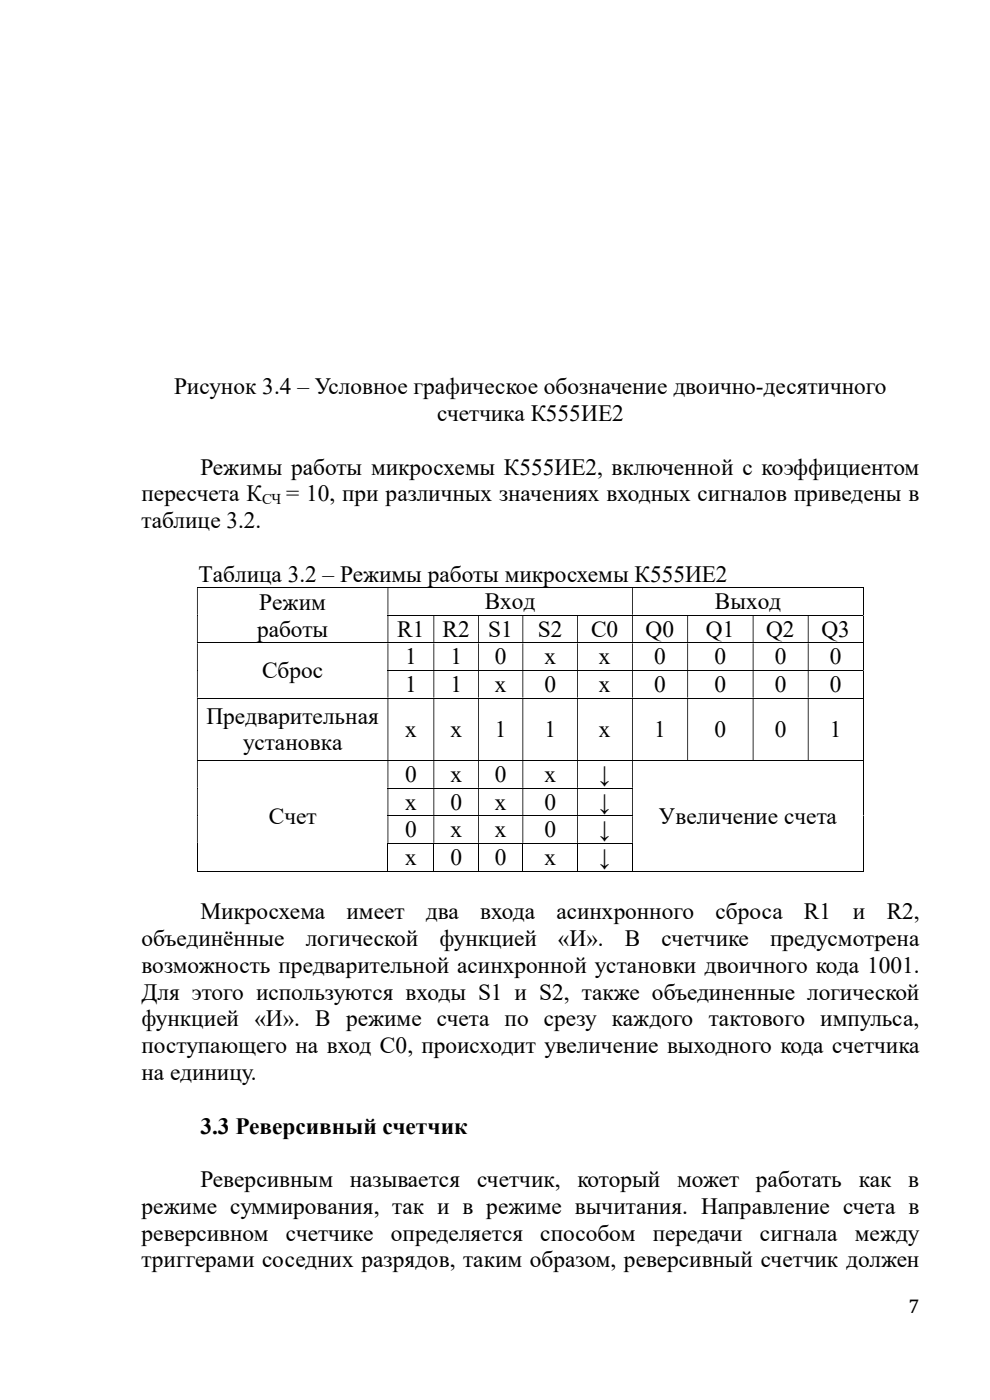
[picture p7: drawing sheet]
<svg xmlns="http://www.w3.org/2000/svg" width="210mm" height="297mm" viewBox="0 0 210 297" stroke-linecap="round" stroke-linejoin="round" font-family="sans-serif">
<defs><g id="words">
<g font-size="5">
<text x="36.9" y="83.7">Рисунок 3.4 – Условное графическое обозначение двоично-десятичного</text>
<text x="92.7" y="89.3">счетчика К555ИЕ2</text>
<text x="42.5" y="100.7">Режимы работы микросхемы К555ИЕ2, включенной с коэффициентом</text>
<text x="30" y="106.3">пересчета К</text>
<text x="60.7" y="106.3">= 10, при различных значениях входных сигналов приведены в</text>
<text x="30" y="112.1">таблице 3.2.</text>
<text x="42.1" y="123.4">Таблица 3.2 – Режимы работы микросхемы К555ИЕ2</text>
<text x="55" y="129.3">Режим</text>
<text x="102.8" y="129.2">Вход</text>
<text x="151.6" y="129.2">Выход</text>
<text x="54.5" y="135">работы</text>
<text x="84.3" y="135.1">R1</text>
<text x="93.9" y="135.1">R2</text>
<text x="103.6" y="135.1">S1</text>
<text x="114.1" y="135.1">S2</text>
<text x="125.4" y="135.1">C0</text>
<text x="136.9" y="135.1">Q0</text>
<text x="149.7" y="135.1">Q1</text>
<text x="162.5" y="135.1">Q2</text>
<text x="174.2" y="135.1">Q3</text>
<text x="55.6" y="143.9">Сброс</text>
<text x="85.9" y="141">1</text>
<text x="95.5" y="141">1</text>
<text x="105" y="141">0</text>
<text x="115.5" y="141">х</text>
<text x="127" y="141">х</text>
<text x="138.8" y="141">0</text>
<text x="151.6" y="141">0</text>
<text x="164.3" y="141">0</text>
<text x="176.1" y="141">0</text>
<text x="85.9" y="146.8">1</text>
<text x="95.5" y="146.8">1</text>
<text x="105" y="146.8">х</text>
<text x="115.5" y="146.8">0</text>
<text x="127" y="146.8">х</text>
<text x="138.8" y="146.8">0</text>
<text x="151.6" y="146.8">0</text>
<text x="164.3" y="146.8">0</text>
<text x="176.1" y="146.8">0</text>
<text x="43.8" y="153.5">Предварительная</text>
<text x="51.6" y="159.2">установка</text>
<text x="85.9" y="156.4">х</text>
<text x="95.5" y="156.4">х</text>
<text x="105" y="156.4">1</text>
<text x="115.5" y="156.4">1</text>
<text x="127" y="156.4">х</text>
<text x="138.8" y="156.4">1</text>
<text x="151.6" y="156.4">0</text>
<text x="164.3" y="156.4">0</text>
<text x="176.1" y="156.4">1</text>
<text x="85.9" y="165.9">0</text>
<text x="95.5" y="165.9">х</text>
<text x="105" y="165.9">0</text>
<text x="115.5" y="165.9">х</text>
<text x="127" y="165.9">↓</text>
<text x="85.9" y="171.8">х</text>
<text x="95.5" y="171.8">0</text>
<text x="105" y="171.8">х</text>
<text x="115.5" y="171.8">0</text>
<text x="127" y="171.8">↓</text>
<text x="57" y="174.7">Счет</text>
<text x="85.9" y="177.6">0</text>
<text x="95.5" y="177.6">х</text>
<text x="105" y="177.6">х</text>
<text x="115.5" y="177.6">0</text>
<text x="127" y="177.6">↓</text>
<text x="139.8" y="174.7">Увеличение счета</text>
<text x="85.9" y="183.5">х</text>
<text x="95.5" y="183.5">0</text>
<text x="105" y="183.5">0</text>
<text x="115.5" y="183.5">х</text>
<text x="127" y="183.5">↓</text>
<text x="42.5" y="195">Микросхема</text>
<text x="73.5" y="195">имеет</text>
<text x="90.3" y="195">два</text>
<text x="101.8" y="195">входа</text>
<text x="118.1" y="195">асинхронного</text>
<text x="151.8" y="195">сброса</text>
<text x="170.6" y="195">R1</text>
<text x="180.9" y="195">и</text>
<text x="188.1" y="195">R2,</text>
<text x="30" y="200.7">объединённые</text>
<text x="64.9" y="200.7">логической</text>
<text x="93.2" y="200.7">функцией</text>
<text x="118.4" y="200.7">«И».</text>
<text x="132.5" y="200.7">В</text>
<text x="140.3" y="200.7">счетчике</text>
<text x="163.4" y="200.7">предусмотрена</text>
<text x="30" y="206.4">возможность предварительной асинхронной установки двоичного кода 1001.</text>
<text x="30" y="212">Для этого используются входы S1 и S2, также объединенные логической</text>
<text x="30" y="217.8">функцией «И». В режиме счета по срезу каждого тактового импульса,</text>
<text x="30" y="223.4">поступающего на вход C0, происходит увеличение выходного кода счетчика</text>
<text x="30" y="229.1">на единицу.</text>
<text x="42.5" y="240.5">3.3 Реверсивный счетчик</text>
<text x="42.5" y="251.8">Реверсивным</text>
<text x="74.2" y="251.8">называется</text>
<text x="101.2" y="251.8">счетчик,</text>
<text x="122.5" y="251.8">который</text>
<text x="143.6" y="251.8">может</text>
<text x="160.4" y="251.8">работать</text>
<text x="182.2" y="251.8">как</text>
<text x="192.7" y="251.8">в</text>
<text x="30" y="257.5">режиме суммирования, так и в режиме вычитания. Направление счета в</text>
<text x="30" y="263.2">реверсивном</text>
<text x="60.7" y="263.2">счетчике</text>
<text x="82.9" y="263.2">определяется</text>
<text x="114.6" y="263.2">способом</text>
<text x="138.5" y="263.2">передачи</text>
<text x="161.2" y="263.2">сигнала</text>
<text x="181.4" y="263.2">между</text>
<text x="30" y="268.9">триггерами соседних разрядов, таким образом, реверсивный счетчик должен</text>
</g>
<text font-size="4.2" x="192.7" y="278.6">7</text>
<text font-size="3.2" x="55.6" y="106.9">СЧ</text>
</g></defs>
<path d="M41.8 124.7h141.3" fill="none" stroke="#00000a" stroke-width=".21"/>
<path d="M183.1 124.6h.2v.2h-.2zM41.8 124.8h.2v5.6h-.2zM82.2 124.8h.2v5.6h-.2zM134.1 124.8h.1v5.6h-.1z" fill-rule="evenodd" fill="#00000a"/>
<path d="M183.2 124.8v5.6" fill="none" stroke="#00000a" stroke-width=".21"/>
<g fill="#fff">
<path d="M82.4 130.6h9.6v5.7h-9.6z" fill-rule="evenodd"/>
<path d="M92.1 130.6h9.4v5.7h-9.4z" fill-rule="evenodd"/>
<path d="M101.6 130.6h9.3v5.7h-9.3z" fill-rule="evenodd"/>
</g>
<g fill="#fff">
<path d="M111 130.6h11.4v5.7h-11.4z"/>
<path d="M122.6 130.6h11.5v5.7h-11.5z"/>
<path d="M134.2 130.6h11.6v5.7h-11.6z"/>
<path d="M145.9 130.6h13.7v5.7h-13.7z"/>
<path d="M159.8 130.6h11.6v5.7h-11.6z"/>
<path d="M171.5 130.6h11.6v5.7h-11.6z"/>
</g>
<path d="M41.8 130.4h.2v.2h-.2z" fill="#00000a"/>
<path d="M82.2 130.5h100.9" fill="none" stroke="#00000a" stroke-width=".21"/>
<path d="M183.1 130.4h.2v.2h-.2zM41.8 130.6h.2v5.7h-.2zM82.2 130.6h.2v5.7h-.2zM91.9 130.6h.2v5.7h-.2zM101.4 130.6h.2v5.7h-.2zM110.8 130.6h.2v5.7h-.2zM122.4 130.6h.2v5.7h-.2zM134.1 130.6h.1v5.7h-.1zM145.8 130.6h.2v5.7h-.2zM159.7 130.6h.2v5.7h-.2zM171.4 130.6h.1v5.7h-.1z" fill-rule="evenodd" fill="#00000a"/>
<path d="M183.2 130.6v5.7" fill="none" stroke="#00000a" stroke-width=".21"/>
<g fill="#fff">
<path d="M42 136.5h40.3v11.5h-40.3z"/>
<path d="M42 139.4h40.2v5.7h-40.2z"/>
<path d="M111 136.5h11.4v5.7h-11.4z"/>
<path d="M122.6 136.5h11.5v5.7h-11.5z"/>
<path d="M134.2 136.5h11.6v5.7h-11.6z"/>
<path d="M145.9 136.5h13.7v5.7h-13.7z"/>
<path d="M159.8 136.5h11.6v5.7h-11.6z"/>
<path d="M171.5 136.5h11.6v5.7h-11.6z"/>
</g>
<g fill="#fff">
<path d="M82.4 136.5h9.6v5.7h-9.6z" fill-rule="evenodd"/>
<path d="M92.1 136.5h9.4v5.7h-9.4z" fill-rule="evenodd"/>
<path d="M101.6 136.5h9.3v5.7h-9.3z" fill-rule="evenodd"/>
</g>
<path d="M41.8 136.4h141.3" fill="none" stroke="#00000a" stroke-width=".21"/>
<path d="M183.1 136.3h.2v.2h-.2zM41.8 136.5h.2v5.7h-.2zM82.2 136.5h.2v5.7h-.2zM91.9 136.5h.2v5.7h-.2zM101.4 136.5h.2v5.7h-.2zM110.8 136.5h.2v5.7h-.2zM122.4 136.5h.2v5.7h-.2zM134.1 136.5h.1v5.7h-.1zM145.8 136.5h.2v5.7h-.2zM159.7 136.5h.2v5.7h-.2zM171.4 136.5h.1v5.7h-.1z" fill-rule="evenodd" fill="#00000a"/>
<path d="M183.2 136.5v5.7" fill="none" stroke="#00000a" stroke-width=".21"/>
<g fill="#fff">
<path d="M82.4 142.3h9.6v5.7h-9.6z" fill-rule="evenodd"/>
<path d="M92.1 142.3h9.4v5.7h-9.4z" fill-rule="evenodd"/>
<path d="M101.6 142.3h9.3v5.7h-9.3z" fill-rule="evenodd"/>
</g>
<g fill="#fff">
<path d="M111 142.3h11.4v5.7h-11.4z"/>
<path d="M122.6 142.3h11.5v5.7h-11.5z"/>
<path d="M134.2 142.3h11.6v5.7h-11.6z"/>
<path d="M145.9 142.3h13.7v5.7h-13.7z"/>
<path d="M159.8 142.3h11.6v5.7h-11.6z"/>
<path d="M171.5 142.3h11.6v5.7h-11.6z"/>
</g>
<path d="M41.8 142.2h.2v.1h-.2z" fill="#00000a"/>
<path d="M82.2 142.2h100.9" fill="none" stroke="#00000a" stroke-width=".21"/>
<path d="M183.1 142.2h.2v.1h-.2zM41.8 142.3h.2v5.7h-.2zM82.2 142.3h.2v5.7h-.2zM91.9 142.3h.2v5.7h-.2zM101.4 142.3h.2v5.7h-.2zM110.8 142.3h.2v5.7h-.2zM122.4 142.3h.2v5.7h-.2zM134.1 142.3h.1v5.7h-.1zM145.8 142.3h.2v5.7h-.2zM159.7 142.3h.2v5.7h-.2zM171.4 142.3h.1v5.7h-.1z" fill-rule="evenodd" fill="#00000a"/>
<path d="M183.2 142.3v5.7" fill="none" stroke="#00000a" stroke-width=".21"/>
<g fill="#fff">
<path d="M42 148.2h40.3v13h-40.3z"/>
<path d="M42 149.1h40.2v5.6h-40.2z"/>
<path d="M42 154.7h40.2v5.7h-40.2z"/>
<path d="M82.4 148.2h9.6v13h-9.6z"/>
<path d="M82.4 151.9h9.5v5.7h-9.5z"/>
<path d="M92.1 148.2h9.4v13h-9.4z"/>
<path d="M92.1 151.9h9.3v5.7h-9.3z"/>
<path d="M101.6 148.2h9.3v13h-9.3z"/>
<path d="M101.6 151.9h9.2v5.7h-9.2z"/>
</g>
<g fill="#fff">
<path d="M111 148.2h11.4v13h-11.4z" fill-rule="evenodd"/>
<path d="M122.6 148.2h11.5v13h-11.5z" fill-rule="evenodd"/>
<path d="M134.2 148.2h11.6v13h-11.6z" fill-rule="evenodd"/>
<path d="M145.9 148.2h13.7v13h-13.7z" fill-rule="evenodd"/>
<path d="M159.8 148.2h11.6v13h-11.6z" fill-rule="evenodd"/>
<path d="M171.5 148.2h11.6v13h-11.6z" fill-rule="evenodd"/>
</g>
<path d="M41.8 148.1h69M134.1 148.1h49" fill="none" stroke="#00000a" stroke-width=".21"/>
<path d="M110.8 148.1h23.3" fill="none" stroke="#000" stroke-width=".21"/>
<path d="M183.1 148h.2v.2h-.2zM41.8 148.2h.2v13h-.2zM82.2 148.2h.2v13h-.2zM91.9 148.2h.2v13h-.2zM101.4 148.2h.2v13h-.2zM110.8 148.2h.2v13h-.2zM122.4 148.2h.2v13h-.2zM134.1 148.2h.1v13h-.1zM145.8 148.2h.2v13h-.2zM159.7 148.2h.2v13h-.2zM171.4 148.2h.1v13h-.1z" fill-rule="evenodd" fill="#00000a"/>
<path d="M183.2 148.2v13" fill="none" stroke="#00000a" stroke-width=".21"/>
<g fill="#fff">
<path d="M42 161.4h40.3v23.3h-40.3z"/>
<path d="M42 170.2h40.2v5.7h-40.2z"/>
<path d="M111 161.4h11.4v5.7h-11.4z"/>
<path d="M122.6 161.4h11.5v5.7h-11.5z"/>
</g>
<g fill="#fff">
<path d="M82.4 161.4h9.6v5.7h-9.6z" fill-rule="evenodd"/>
<path d="M92.1 161.4h9.4v5.7h-9.4z" fill-rule="evenodd"/>
<path d="M101.6 161.4h9.3v5.7h-9.3z" fill-rule="evenodd"/>
<path d="M134.2 161.4h48.9v23.3h-48.9z" fill-rule="evenodd"/>
</g>
<path d="M41.8 161.3h69M134.1 161.3h49" fill="none" stroke="#00000a" stroke-width=".21"/>
<path d="M110.8 161.3h23.3" fill="none" stroke="#000" stroke-width=".21"/>
<path d="M183.1 161.2h.2v.2h-.2zM41.8 161.4h.2v5.7h-.2zM82.2 161.4h.2v5.7h-.2zM91.9 161.4h.2v5.7h-.2zM101.4 161.4h.2v5.7h-.2z" fill-rule="evenodd" fill="#00000a"/>
<path d="M110.8 161.4h.2v5.7h-.2zM122.4 161.4h.2v5.7h-.2zM134.1 161.4h.1v5.7h-.1z" fill-rule="evenodd" fill="#000"/>
<path d="M183.2 161.4v5.7" fill="none" stroke="#00000a" stroke-width=".21"/>
<g fill="#fff">
<path d="M82.4 167.3h9.6v5.7h-9.6z" fill-rule="evenodd"/>
<path d="M92.1 167.3h9.4v5.7h-9.4z" fill-rule="evenodd"/>
<path d="M101.6 167.3h9.3v5.7h-9.3z" fill-rule="evenodd"/>
</g>
<g fill="#fff">
<path d="M111 167.3h11.4v5.7h-11.4z"/>
<path d="M122.6 167.3h11.5v5.7h-11.5z"/>
</g>
<path d="M41.8 167.1h.2v.2h-.2z" fill="#00000a"/>
<path d="M82.2 167.2h28.6" fill="none" stroke="#00000a" stroke-width=".21"/>
<path d="M110.8 167.2h23.3" fill="none" stroke="#000" stroke-width=".21"/>
<path d="M134.1 167.1h.1v.2h-.1z" fill="#000"/>
<path d="M183.1 167.1h.2v.2h-.2zM41.8 167.3h.2v5.7h-.2zM82.2 167.3h.2v5.7h-.2zM91.9 167.3h.2v5.7h-.2zM101.4 167.3h.2v5.7h-.2z" fill-rule="evenodd" fill="#00000a"/>
<path d="M110.8 167.3h.2v5.7h-.2zM122.4 167.3h.2v5.7h-.2zM134.1 167.3h.1v5.7h-.1z" fill-rule="evenodd" fill="#000"/>
<path d="M183.2 167.3v5.7" fill="none" stroke="#00000a" stroke-width=".21"/>
<g fill="#fff">
<path d="M82.4 173.1h9.6v5.7h-9.6z" fill-rule="evenodd"/>
<path d="M92.1 173.1h9.4v5.7h-9.4z" fill-rule="evenodd"/>
<path d="M101.6 173.1h9.3v5.7h-9.3z" fill-rule="evenodd"/>
</g>
<g fill="#fff">
<path d="M111 173.1h11.4v5.7h-11.4z"/>
<path d="M122.6 173.1h11.5v5.7h-11.5z"/>
</g>
<path d="M41.8 173h.2v.1h-.2z" fill="#00000a"/>
<path d="M82.2 173.1h28.6" fill="none" stroke="#00000a" stroke-width=".21"/>
<path d="M110.8 173.1h23.3" fill="none" stroke="#000" stroke-width=".21"/>
<path d="M134.1 173h.1v.1h-.1z" fill="#000"/>
<path d="M183.1 173h.2v.1h-.2zM41.8 173.1h.2v5.7h-.2zM82.2 173.1h.2v5.7h-.2zM91.9 173.1h.2v5.7h-.2zM101.4 173.1h.2v5.7h-.2z" fill-rule="evenodd" fill="#00000a"/>
<path d="M110.8 173.1h.2v5.7h-.2zM122.4 173.1h.2v5.7h-.2zM134.1 173.1h.1v5.7h-.1z" fill-rule="evenodd" fill="#000"/>
<path d="M183.2 173.1v5.7" fill="none" stroke="#00000a" stroke-width=".21"/>
<g fill="#fff">
<path d="M82.4 179h9.6v5.7h-9.6z" fill-rule="evenodd"/>
<path d="M92.1 179h9.4v5.7h-9.4z" fill-rule="evenodd"/>
<path d="M101.6 179h9.3v5.7h-9.3z" fill-rule="evenodd"/>
</g>
<g fill="#fff">
<path d="M111 179h11.4v5.7h-11.4z"/>
<path d="M122.6 179h11.5v5.7h-11.5z"/>
</g>
<path d="M41.8 178.8h.2v.2h-.2z" fill="#00000a"/>
<path d="M82.2 178.9h28.6" fill="none" stroke="#00000a" stroke-width=".21"/>
<path d="M110.8 178.9h23.3" fill="none" stroke="#000" stroke-width=".21"/>
<path d="M134.1 178.8h.1v.2h-.1z" fill="#000"/>
<path d="M183.1 178.8h.2v.2h-.2z" fill="#00000a"/>
<path d="M41.9 179v5.9M82.3 179v5.9M92 179v5.9M101.5 179v5.9M183.2 179v5.9M41.8 184.8h40.4M82.4 184.8h9.5M92.1 184.8h9.3M101.6 184.8h9.2M134.2 184.8h48.9" fill="none" stroke="#00000a" stroke-width=".21"/>
<path d="M110.9 179v5.9M122.5 179v5.9M134.2 179v5.9M111 184.8h11.4M122.6 184.8h11.5" fill="none" stroke="#000" stroke-width=".21"/>
<path d="M134.1 184.7h.1v.2h-.1z" fill="#000"/>
<path d="M183.1 184.7h.2v.2h-.2z" fill="#00000a"/>
<use href="#words"/>
</svg>
